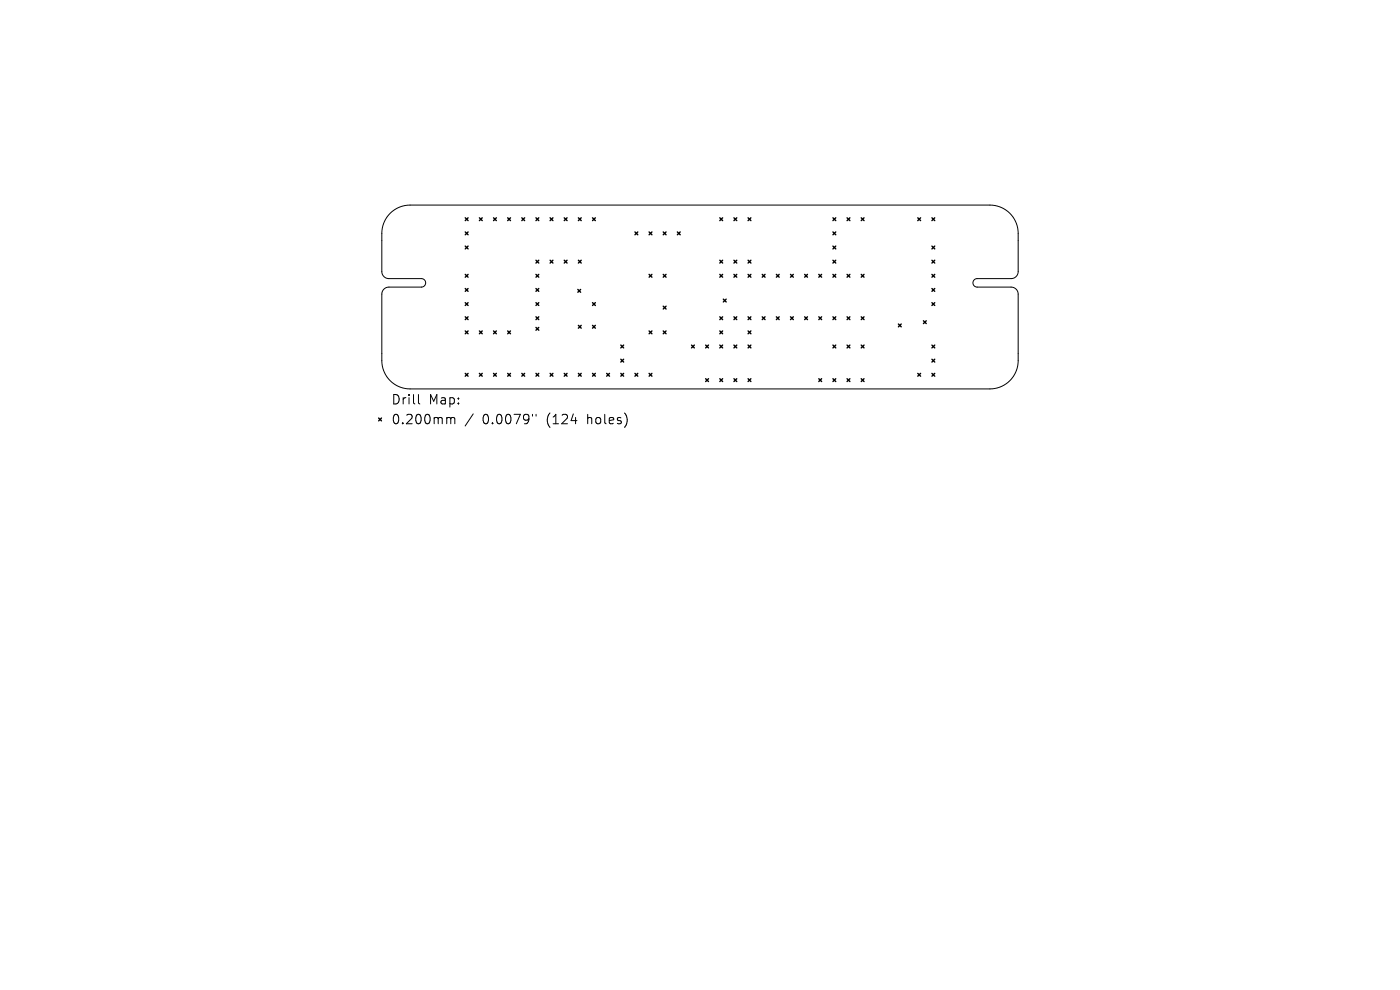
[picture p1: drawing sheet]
<svg xmlns="http://www.w3.org/2000/svg" width="297mm" height="210mm" viewBox="0 0 297 210" stroke-linecap="round" stroke-linejoin="round" font-family="sans-serif">
<defs><g id="words">
<g font-size="2.8">
<text x="82.9" y="86.1">Drill</text>
<text x="90.9" y="86.1">Map:</text>
<text x="82.9" y="90.3">0.200mm</text>
<text x="102.4" y="90.3">0.0079&quot;</text>
<text x="116.1" y="90.3">(124</text>
<text x="124.9" y="90.3">holes)</text>
</g>
</g></defs>
<path d="M82.8 45.3a6 6 0 0 1 4.2-1.8h123a6 6 0 0 1 6 6v8.1a1.5 1.5 0 0 1-1.5 1.5h-7.2a.9 .9 0 0 0-.9 .9 .9 .9 0 0 0 .9 .9h7.2a1.5 1.5 0 0 1 1.5 1.5v14.1a6 6 0 0 1-6 6h-123a6 6 0 0 1-6-6v-14.1a1.5 1.5 0 0 1 1.5-1.5h6.9a.9 .9 0 0 0 .9-.9 .9 .9 0 0 0-.9-.9h-6.9a1.5 1.5 0 0 1-1.5-1.5v-8.1a6 6 0 0 1 1.8-4.2zM88.8 83.7v1.7l.3 .3M95.1 88.6h.2l.3 .2M95.6 88.8l.3-.2 .5 .1 .1 1.2M95.6 88.8v1.1M100.4 87.8l-1.7 2.6M113 87.9v.4M113.7 87.9v.4" fill="none" stroke="#000" stroke-width=".21"/>
<g fill="none" stroke="#000" stroke-width=".3">
<path d="M98.7 46.2l.6 .6M98.7 49.2l.6 .6M98.7 52.2l.6 .6M98.7 58.2l.6 .6M99.3 46.2l-.6 .6M99.3 49.2l-.6 .6M99.3 52.2l-.6 .6M99.3 58.2l-.6 .6M101.7 46.2l.6 .6M102.3 46.2l-.6 .6M104.7 46.2l.6 .6M105.3 46.2l-.6 .6"/>
<path d="M107.7 46.2l.6 .6M108.3 46.2l-.6 .6M110.7 46.2l.6 .6M111.3 46.2l-.6 .6M113.7 58.2l.6 .6M113.7 55.2l.6 .6M113.7 46.2l.6 .6M114.3 46.2l-.6 .6M114.3 55.2l-.6 .6M114.3 58.2l-.6 .6M116.7 55.2l.6 .6M116.7 46.2l.6 .6"/>
<path d="M117.3 46.2l-.6 .6M117.3 55.2l-.6 .6M119.7 55.2l.6 .6M119.7 46.2l.6 .6M120.3 46.2l-.6 .6M120.3 55.2l-.6 .6M122.7 55.2l.6 .6M122.7 46.2l.6 .6M123.3 46.2l-.6 .6M123.3 55.2l-.6 .6M125.7 46.2l.6 .6M126.3 46.2l-.6 .6"/>
<path d="M134.7 49.2l.6 .6M135.3 49.2l-.6 .6M137.7 49.2l.6 .6M137.7 58.2l.6 .6M138.3 49.2l-.6 .6M138.3 58.2l-.6 .6M140.7 49.2l.6 .6M140.7 58.2l.6 .6M141.3 49.2l-.6 .6M141.3 58.2l-.6 .6M143.7 49.2l.6 .6M144.3 49.2l-.6 .6"/>
<path d="M152.7 58.2l.6 .6M152.7 46.2l.6 .6M152.7 55.2l.6 .6M153.3 46.2l-.6 .6M153.3 55.2l-.6 .6M153.3 58.2l-.6 .6M155.7 58.2l.6 .6M155.7 46.2l.6 .6M155.7 55.2l.6 .6M156.3 46.2l-.6 .6M156.3 55.2l-.6 .6M156.3 58.2l-.6 .6"/>
<path d="M158.7 58.2l.6 .6M158.7 46.2l.6 .6M158.7 55.2l.6 .6M159.3 46.2l-.6 .6M159.3 55.2l-.6 .6M159.3 58.2l-.6 .6M161.7 58.2l.6 .6M162.3 58.2l-.6 .6M164.7 58.2l.6 .6M165.3 58.2l-.6 .6M167.7 58.2l.6 .6M168.3 58.2l-.6 .6"/>
<path d="M170.7 58.2l.6 .6M171.3 58.2l-.6 .6M173.7 58.2l.6 .6M174.3 58.2l-.6 .6M176.7 46.2l.6 .6M176.7 49.2l.6 .6M176.7 52.2l.6 .6M176.7 55.2l.6 .6M176.7 58.2l.6 .6M177.3 46.2l-.6 .6M177.3 49.2l-.6 .6M177.3 52.2l-.6 .6"/>
<path d="M177.3 55.2l-.6 .6M177.3 58.2l-.6 .6M179.7 46.2l.6 .6M179.7 58.2l.6 .6M180.3 46.2l-.6 .6M180.3 58.2l-.6 .6M182.7 46.2l.6 .6M182.7 58.2l.6 .6M183.3 46.2l-.6 .6M183.3 58.2l-.6 .6M194.7 46.2l.6 .6M195.3 46.2l-.6 .6"/>
<path d="M197.7 46.2l.6 .6M197.7 52.2l.6 .6M197.7 55.2l.6 .6M197.7 58.2l.6 .6M198.3 46.2l-.6 .6M198.3 52.2l-.6 .6M198.3 55.2l-.6 .6M198.3 58.2l-.6 .6M98.7 61.2l.6 .6M98.7 64.2l.6 .6M98.7 67.2l.6 .6M98.7 70.2l.6 .6"/>
<path d="M98.7 79.2l.6 .6M99.3 61.2l-.6 .6M99.3 64.2l-.6 .6M99.3 67.2l-.6 .6M99.3 70.2l-.6 .6M99.3 79.2l-.6 .6M101.7 70.2l.6 .6M101.7 79.2l.6 .6M102.3 70.2l-.6 .6M102.3 79.2l-.6 .6M104.7 70.2l.6 .6M104.7 79.2l.6 .6"/>
<path d="M105.3 70.2l-.6 .6M105.3 79.2l-.6 .6M107.7 70.2l.6 .6M107.7 79.2l.6 .6M108.3 70.2l-.6 .6M108.3 79.2l-.6 .6M110.7 79.2l.6 .6M111.3 79.2l-.6 .6M113.7 61.2l.6 .6M113.7 64.2l.6 .6M113.7 67.2l.6 .6M113.7 69.5l.6 .6"/>
<path d="M113.7 79.2l.6 .6M114.3 64.2l-.6 .6M114.3 67.2l-.6 .6M114.3 61.2l-.6 .6M114.3 69.5l-.6 .6M114.3 79.2l-.6 .6M116.7 79.2l.6 .6M117.3 79.2l-.6 .6M119.7 79.2l.6 .6M120.3 79.2l-.6 .6M122.6 61.4l.6 .6M122.7 69l.6 .6"/>
<path d="M122.7 79.2l.6 .6M123.2 61.4l-.6 .6M123.3 69l-.6 .6M123.3 79.2l-.6 .6M125.7 64.2l.6 .6M125.7 69l.6 .6M125.7 79.2l.6 .6M126.3 64.2l-.6 .6M126.3 69l-.6 .6M126.3 79.2l-.6 .6M128.7 79.2l.6 .6M129.3 79.2l-.6 .6"/>
<path d="M131.7 73.2l.6 .6M131.7 76.2l.6 .6M131.7 79.2l.6 .6M132.3 73.2l-.6 .6M132.3 76.2l-.6 .6M132.3 79.2l-.6 .6M134.7 79.2l.6 .6M135.3 79.2l-.6 .6M137.7 79.2l.6 .6M137.7 70.2l.6 .6M138.3 70.2l-.6 .6M138.3 79.2l-.6 .6"/>
<path d="M140.7 65l.6 .6M140.7 70.2l.6 .6M141.3 70.2l-.6 .6M141.3 65l-.6 .6M146.7 73.2l.6 .6M147.3 73.2l-.6 .6M149.7 73.2l.6 .6M150.3 73.2l-.6 .6M152.7 67.2l.6 .6M152.7 73.2l.6 .6M152.7 70.2l.6 .6M153.3 67.2l-.6 .6"/>
<path d="M153.3 70.2l-.6 .6M153.3 73.2l-.6 .6M153.5 63.5l.6 .6M154.1 63.5l-.6 .6M155.7 67.2l.6 .6M155.7 73.2l.6 .6M156.3 67.2l-.6 .6M156.3 73.2l-.6 .6M158.7 73.2l.6 .6M158.7 70.2l.6 .6M158.7 67.2l.6 .6M159.3 67.2l-.6 .6"/>
<path d="M159.3 70.2l-.6 .6M159.3 73.2l-.6 .6M161.7 67.2l.6 .6M162.3 67.2l-.6 .6M164.7 67.2l.6 .6M165.3 67.2l-.6 .6M167.7 67.2l.6 .6M168.3 67.2l-.6 .6M170.7 67.2l.6 .6M171.3 67.2l-.6 .6M173.7 67.2l.6 .6M174.3 67.2l-.6 .6"/>
<path d="M176.7 73.2l.6 .6M176.7 67.2l.6 .6M177.3 67.2l-.6 .6M177.3 73.2l-.6 .6M179.7 73.2l.6 .6M179.7 67.2l.6 .6M180.3 67.2l-.6 .6M180.3 73.2l-.6 .6M182.7 73.2l.6 .6M182.7 67.2l.6 .6M183.3 67.2l-.6 .6M183.3 73.2l-.6 .6"/>
<path d="M190.6 68.7l.6 .6M191.2 68.7l-.6 .6M194.7 79.2l.6 .6M195.3 79.2l-.6 .6M195.9 68l.6 .6M196.5 68l-.6 .6M197.7 76.2l.6 .6M197.7 73.2l.6 .6M197.7 61.2l.6 .6M197.7 64.2l.6 .6M197.7 79.2l.6 .6M198.3 76.2l-.6 .6"/>
<path d="M198.3 61.2l-.6 .6M198.3 64.2l-.6 .6M198.3 73.2l-.6 .6M198.3 79.2l-.6 .6M80.3 88.7l.6 .6M80.9 88.7l-.6 .6M149.7 80.3l.6 .6M150.3 80.3l-.6 .6M152.7 80.3l.6 .6M153.3 80.3l-.6 .6M155.7 80.3l.6 .6M156.3 80.3l-.6 .6"/>
<path d="M158.7 80.3l.6 .6M159.3 80.3l-.6 .6M173.7 80.3l.6 .6M174.3 80.3l-.6 .6M176.7 80.3l.6 .6M177.3 80.3l-.6 .6M179.7 80.3l.6 .6M180.3 80.3l-.6 .6M182.7 80.3l.6 .6M183.3 80.3l-.6 .6"/>
</g>
<use href="#words"/>
</svg>
